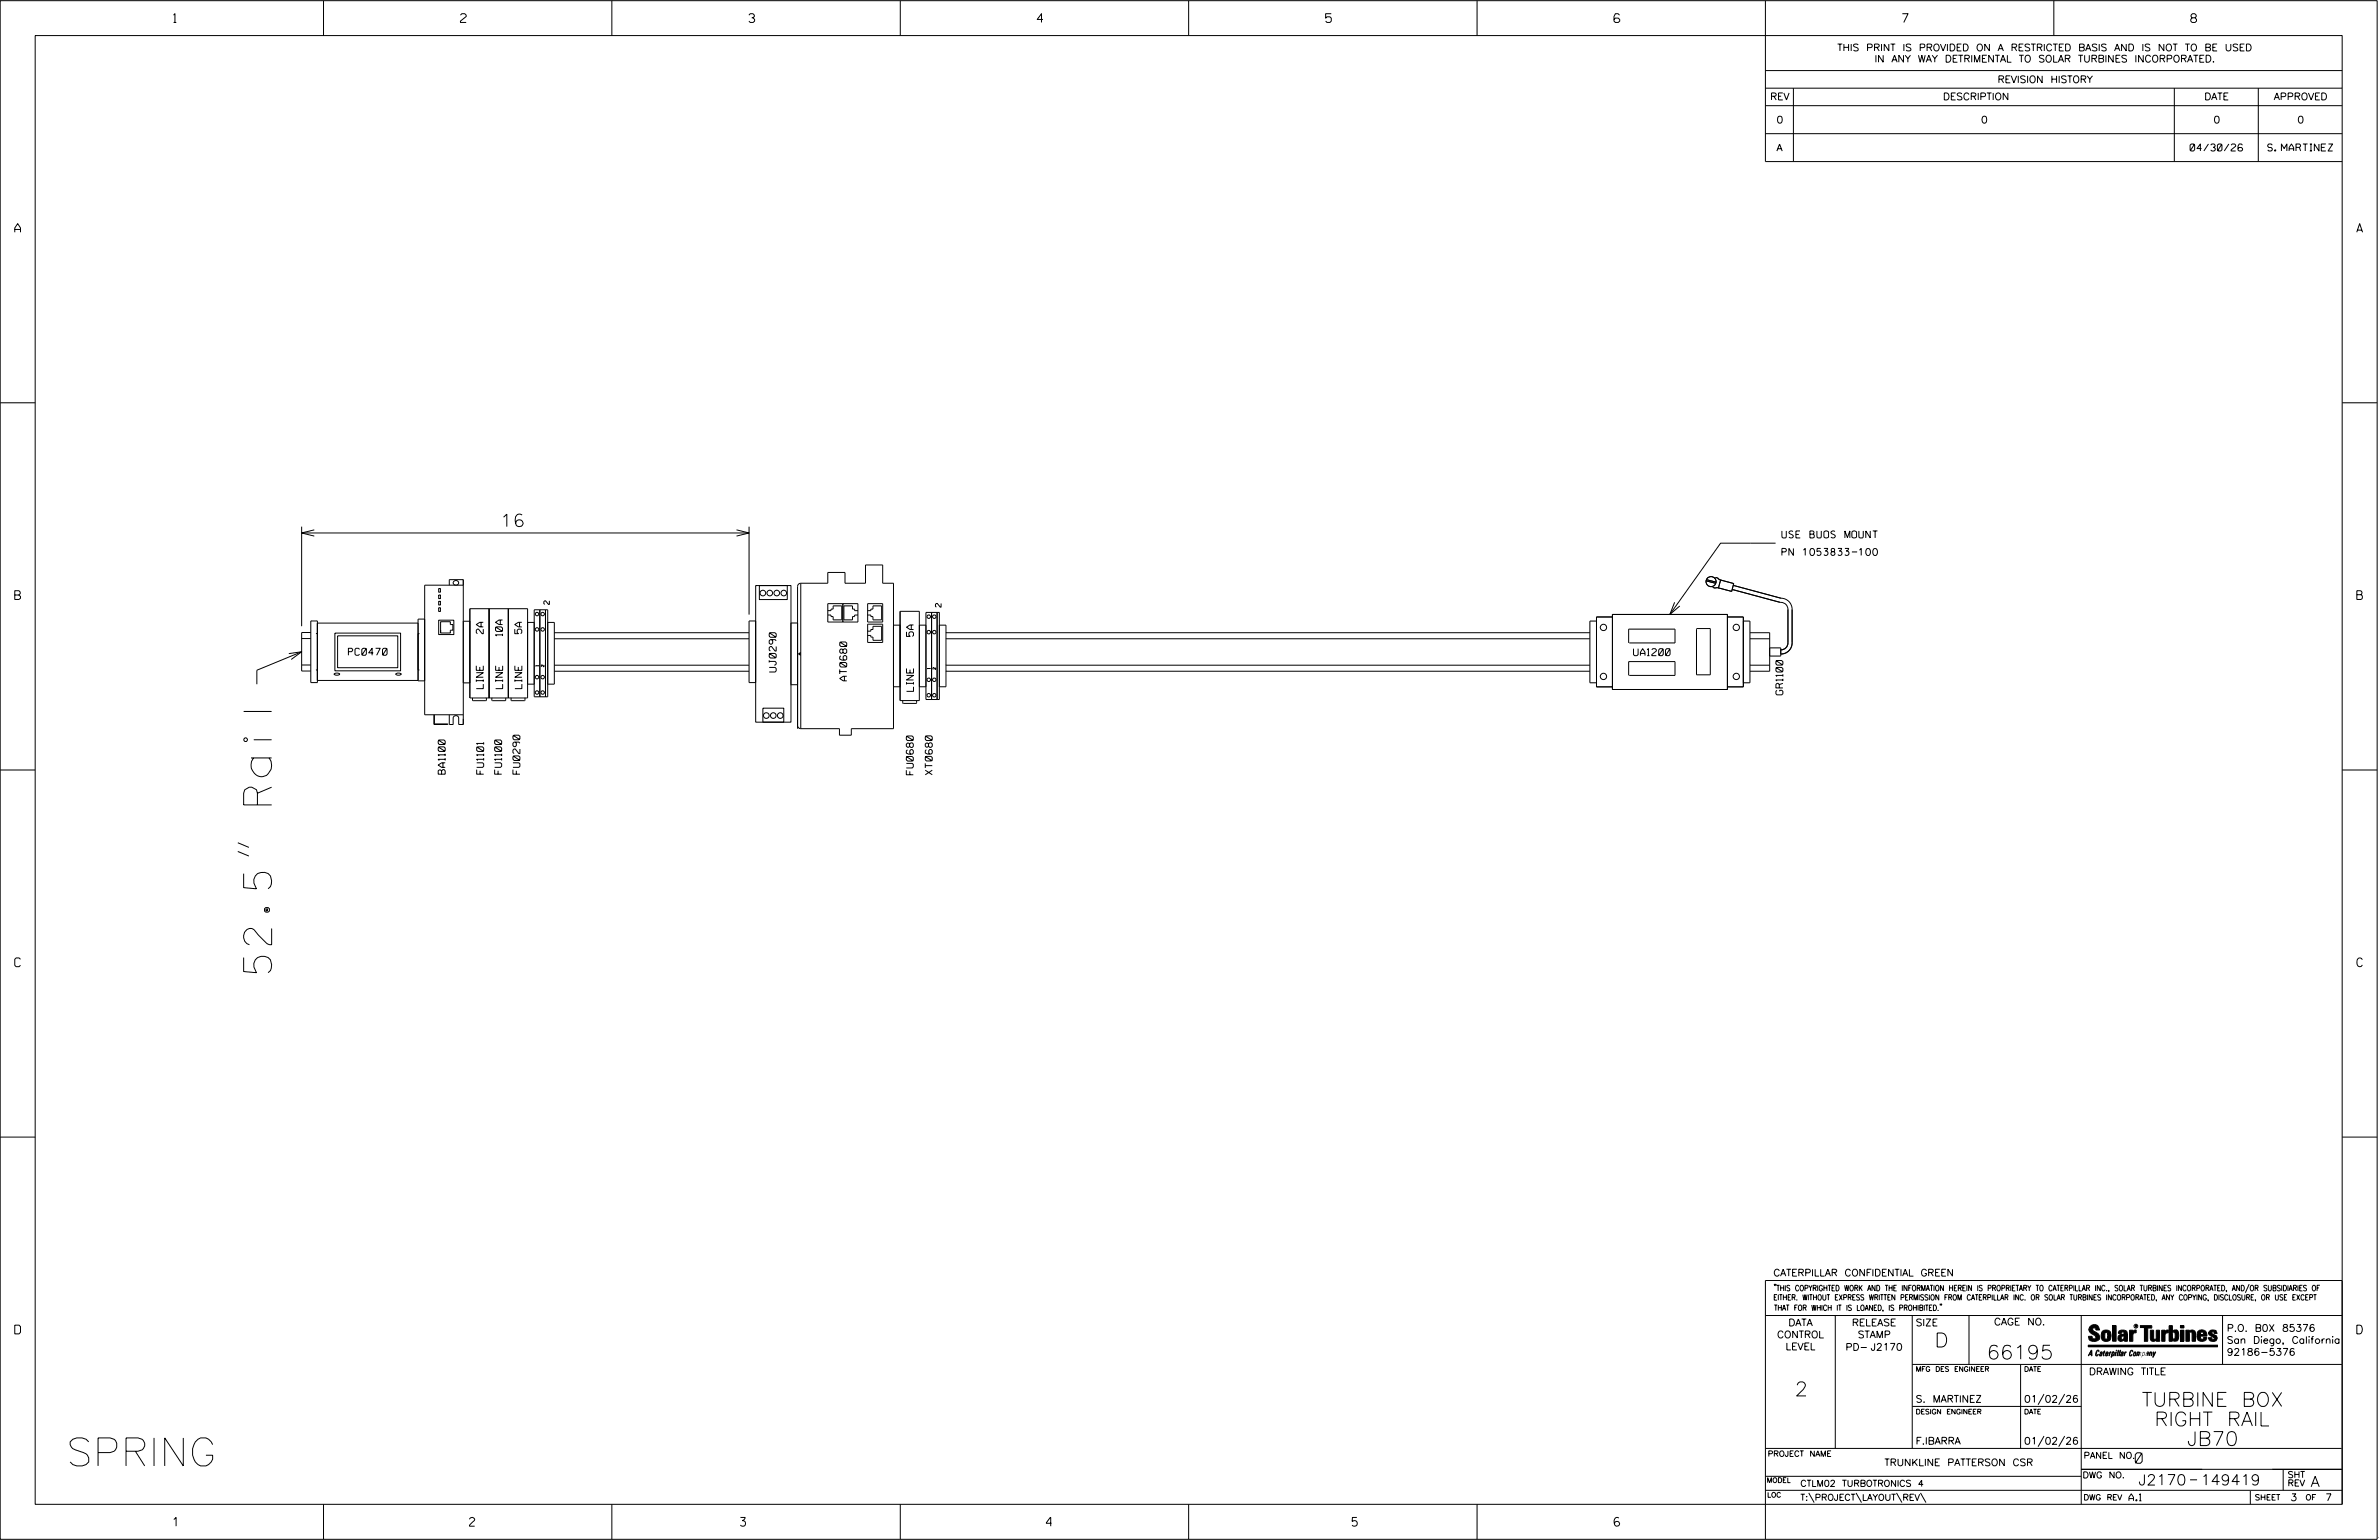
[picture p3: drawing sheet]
<svg xmlns="http://www.w3.org/2000/svg" width="864mm" height="559mm" viewBox="0 0 864 559" stroke-linecap="round" stroke-linejoin="round" font-family="sans-serif">
<defs><g id="words">
<g font-size="10.2">
<text x="98.6" y="353" transform="rotate(-90 98.6 353)">52.5&quot; Rail</text>
<text x="24" y="531.9">SPRING</text>
</g>
<g font-size="5.1">
<text x="702.3" y="488.8">D</text>
<text x="721.2" y="493.2">66195</text>
<text x="651.5" y="506.5">2</text>
<text x="777.5" y="510.3">TURBINE BOX</text>
<text x="782.1" y="517.4">RIGHT RAIL</text>
<text x="793.9" y="524.5">JB70</text>
</g>
<text font-size="4.6" x="182.4" y="191.1">16</text>
<g font-size="3.8">
<text x="775.1" y="531">0</text>
<text x="776.3" y="538.9">J2170</text>
<text x="798.8" y="538.9">149419</text>
<text x="838.8" y="539.5">A</text>
</g>
<g font-size="3.2">
<text x="63" y="8.2">1</text>
<text x="167.2" y="8.2">2</text>
<text x="271.8" y="8.2">3</text>
<text x="376.5" y="8.2">4</text>
<text x="481.2" y="8.2">5</text>
<text x="690.6" y="8.2">7</text>
<text x="795.3" y="8.2">8</text>
<text x="5.4" y="84.3">A</text>
<text x="855.5" y="84.3">A</text>
<text x="5.4" y="217.5">B</text>
<text x="855.6" y="217.5">B</text>
<text x="5.4" y="350.8">C</text>
<text x="855.6" y="350.8">C</text>
<text x="5.4" y="484">D</text>
<text x="855.6" y="484">D</text>
<text x="62.8" y="553.8">1</text>
<text x="170.4" y="553.8">2</text>
<text x="268.8" y="553.8">3</text>
<text x="379.8" y="553.8">4</text>
<text x="490.8" y="553.8">5</text>
<text x="585.9" y="553.8">6</text>
</g>
<g font-size="2.5">
<text x="666.9" y="18.5">THIS PRINT IS PROVIDED ON A RESTRICTED BASIS AND IS NOT TO BE USED</text>
<text x="680.5" y="22.6">IN ANY WAY DETRIMENTAL TO SOLAR TURBINES INCORPORATED.</text>
<text x="725.1" y="30">REVISION HISTORY</text>
<text x="642.6" y="36.3">REV</text>
<text x="705.3" y="36.3">DESCRIPTION</text>
<text x="800.2" y="36.3">DATE</text>
<text x="825.4" y="36.3">APPROVED</text>
<text x="644.9" y="44.7">0</text>
<text x="719.1" y="44.7">0</text>
<text x="803.5" y="44.7">0</text>
<text x="834" y="44.7">0</text>
<text x="644.9" y="54.8">A</text>
<text x="795" y="54.8">04/30/26</text>
<text x="823.2" y="54.8">S. MARTINEZ</text>
<text x="646.9" y="195.2">USE BUOS MOUNT</text>
<text x="646.9" y="201.5">PN 1053833-100</text>
<text x="175.4" y="230" transform="rotate(-90 175.4 230)">2A</text>
<text x="182.4" y="230.8" transform="rotate(-90 182.4 230.8)">10A</text>
<text x="189.4" y="230" transform="rotate(-90 189.4 230)">5A</text>
<text x="331.6" y="230.9" transform="rotate(-90 331.6 230.9)">5A</text>
<text x="126.5" y="237.8">PC0470</text>
<text x="593" y="237.9">UA1200</text>
<text x="281.8" y="243.8" transform="rotate(-90 281.8 243.8)">UJ0290</text>
<text x="175.5" y="249.9" transform="rotate(-90 175.5 249.9)">LINE</text>
<text x="182.4" y="249.9" transform="rotate(-90 182.4 249.9)">LINE</text>
<text x="189.4" y="249.9" transform="rotate(-90 189.4 249.9)">LINE</text>
<text x="307.4" y="247" transform="rotate(-90 307.4 247)">AT0680</text>
<text x="331.6" y="250.9" transform="rotate(-90 331.6 250.9)">LINE</text>
<text x="647.2" y="252.1" transform="rotate(-90 647.2 252.1)">GR1100</text>
<text x="161.6" y="280.9" transform="rotate(-90 161.6 280.9)">BA1100</text>
<text x="175.6" y="280.9" transform="rotate(-90 175.6 280.9)">FU1101</text>
<text x="182.1" y="280.9" transform="rotate(-90 182.1 280.9)">FU1100</text>
<text x="188.7" y="280.9" transform="rotate(-90 188.7 280.9)">FU0290</text>
<text x="331.6" y="281.1" transform="rotate(-90 331.6 281.1)">FU0680</text>
<text x="338.4" y="281.1" transform="rotate(-90 338.4 281.1)">XT0680</text>
<text x="643.8" y="463">CATERPILLAR CONFIDENTIAL GREEN</text>
<text x="645.1" y="485.5">CONTROL</text>
<text x="649.2" y="481.1">DATA</text>
<text x="672.3" y="481.1">RELEASE</text>
<text x="674.4" y="485.5">STAMP</text>
<text x="695.4" y="481.1">SIZE</text>
<text x="723.8" y="480.8">CAGE NO.</text>
<text x="808.4" y="483.1">P.O. B0X 85376</text>
<text x="648.2" y="489.8">LEVEL</text>
<text x="669.9" y="490">PD- J2170</text>
<text x="808.4" y="487.5">San Diego, California</text>
<text x="808.4" y="491.8">92186-5376</text>
<text x="758.3" y="498.9">DRAWING TITLE</text>
<text x="695.4" y="508.9">S. MARTINEZ</text>
<text x="734.8" y="508.9">01/02/26</text>
<text x="695.4" y="524.1">F.IBARRA</text>
<text x="734.8" y="524.1">01/02/26</text>
<text x="684" y="531.9">TRUNKLINE PATTERSON CSR</text>
<text x="772.8" y="544.6">A.1</text>
<text x="831.4" y="544.6">3</text>
<text x="844.1" y="544.6">7</text>
</g>
<g font-size="2.3">
<text x="756.4" y="529.2">PANEL NO.</text>
<text x="653.5" y="539.4">CTLM02 TURBOTRONICS 4</text>
<text x="756" y="536.3">DWG NO.</text>
<text x="830.4" y="539.3">REV</text>
<text x="830.4" y="536.2">SHT</text>
<text x="653.5" y="544.5">T:\PROJECT\LAYOUT\REV\</text>
</g>
<g font-size="2">
<text x="199.4" y="219.3" transform="rotate(-90 199.4 219.3)">2</text>
<text x="341.6" y="220.3" transform="rotate(-90 341.6 220.3)">2</text>
<text x="643.8" y="468.4">&quot;THIS COPYRIGHTED WORK AND THE INFORMATION HEREIN IS PROPRIETARY TO CATERPILLAR INC., SOLAR TURBINES INCORPORATED, AND/OR SUBSIDIARIES OF</text>
<text x="643.8" y="471.8">EITHER. WITHOUT EXPRESS WRITTEN PERMISSION FROM CATERPILLAR INC. OR SOLAR TURBINES INCORPORATED, ANY COPYING, DISCLOSURE, OR USE EXCEPT</text>
<text x="644" y="475.6">THAT FOR WHICH IT IS LOANED, IS PROHIBITED.&quot;</text>
<text x="641.7" y="528.5">PROJECT NAME</text>
<text x="756.3" y="544.3">DWG REV</text>
<text x="818.5" y="544.3">SHEET</text>
<text x="836.9" y="544.3">OF</text>
</g>
<g font-size="1.8">
<text x="695.4" y="497.6">MFG DES ENGINEER</text>
<text x="734.8" y="497.6">DATE</text>
<text x="695.4" y="513.1">DESIGN ENGINEER</text>
<text x="734.8" y="513.1">DATE</text>
<text x="641.3" y="538">MODEL</text>
<text x="641.5" y="543.3">LOC</text>
</g>
<g font-size="1">
<text x="195.5" y="241.8" transform="rotate(-90 195.5 241.8)">1</text>
<text x="197.5" y="241.9" transform="rotate(-90 197.5 241.9)">2</text>
<text x="337.6" y="242.7" transform="rotate(-90 337.6 242.7)">1</text>
<text x="339.7" y="242.9" transform="rotate(-90 339.7 242.9)">2</text>
</g>
<text font-size=".9" x="775.1" y="481.7">R</text>
</g></defs>
<g fill="none" stroke="#000" stroke-width=".36">
<path d="M.1 .2h862.8v558.4h-862.8zM12.8 12.9h837.4v533h-837.4zM117.4 .2v12.7M222.1 .2v12.7M326.8 .2v12.7M431.5 .2v12.7M536.2 .2v12.7M587.9 5.5l-.5-.5h-1l-.5 1v1.7l.5 .4h1l.6-.4v-.6l-.6-.5h-1l-.5 .5M640.9 .2v58.4h209.3M745.6 .2v12.7M640.9 25.6h209.3M640.9 32h209.3"/>
<path d="M640.9 38.3h209.3M651 32v26.6M789.3 32v26.6M819.8 32v26.6M640.9 48.5h209.3M.1 146.2h12.7M850.2 146.2h12.7M109.5 191.1v36.1M109.5 193.4h162.4M114.1 192.3l-4.6 1.1 4.6 1.1M267.4 192.3l4.5 1.1-4.5 1.1M271.9 191.1v31.9"/>
<path d="M644.6 197.1h-20l-18.4 25.9M159.2 218.2h.7v1.3h-.7zM159.2 215.9h.7v1.3h-.7zM159.2 213.6h.7v1.3h-.7zM163.1 212.3v-2h5.1v52.6h-1.7v-2.4a1.02 1.02 0 0 0-1-.8 1.02 1.02 0 0 0-1 .8v2.4h-1.4v-3.5M168.2 212.3h-14v47.1h14M274.3 212.5h12.8v49.5h-12.8zM275.7 212.5h10.1v5.1h-10.1zM290.7 211.6h9.8v-3.9h6.2v3.9h7.5v-6.6h6.2v6.6h3.9v52.8h-15.3v2.4h-4.3v-2.4h-14M290.7 211.6l-.7 .3-.5 .9v51.6M290.7 211.6v52.8M300.5 219h10.9v6.7h-10.9z"/>
<path d="M306 219v6.7M315 219h5.4v6.7h-5.4zM607.9 218.5l-1.7 4.5 3.6-3.1M619.3 210.7l3.5 1M619.4 210.3l3.5 .9M621.7 213.1l2.3 .3M622.7 209.5l2.1 1M624.6 210.5l4.8 1.2-.8 2.9-4.8-1.3zM628.8 213.9l17.3 4.6a2.64 2.64 0 0 1 2.9 2.6v12.2a2.53 2.53 0 0 1-2.6 2.5M629.2 212.4l17.3 4.7a4 4 0 0 1 4.1 4v12.2a4 4 0 0 1-4.2 4M104.8 237.2l4.7-.7-3.8 2.8M109.5 231.7h3.3"/>
<path d="M109.5 236.5l-16.3 6.7v5.1M112.8 225.3h2.4v22.4h-2.4zM112.8 229.5h-3.3v14h3.3M114.7 229.9h.5M115.2 226.1h36.6M121.6 229.7h23.8v13.7h-23.8zM122.6 230.7h21.8v11.6h-21.8zM151.8 229.9h.5M154.2 224.6h-2.4v22.5h2.4M159.2 220.5h.7v1.4h-.7zM159.2 225h5.5v5.3h-5.5zM159.9 228.6v1.1h3.6v-1h.9v-2.1h-.9v-1h-3.6v4.1"/>
<path d="M168.2 225.4h2.4M170.6 220.9h20.9v32.4h-20.9zM177.6 220.9v32.4M184.5 220.9v32.4M191.5 225.8h2.4M193.9 221.3h4.9v31.5h-4.9zM196 221.3v31.5M198 221.3v31.5M198.8 225.8h2.4v22.4h-2.4M201.2 231.8h70.7M201.2 229.6h70.7M271.9 225.3h2.4v22.4h-2.4z"/>
<path d="M289.5 226.1h-2.4v22.4h2.4M300.5 221.6h1.2v-.6h.7v-1.1h3.2v5h-3.2v-1.2h-.7v-.5h-1.2M311.4 221.6h-1.2v-.6h-.7v-1.1h-3.1v5h3.1v-1.2h.7v-.5h1.2M315 221.6h1.1v-.6h.8v-1.1h3.1v5h-3.1v-1.2h-.8v-.5h-1.1M315 229h1.1v-.6h.8v-1.1h3.1v5h-3.1v-1.1h-.8v-.6h-1.1M315 226.5h5.4v6.6h-5.4zM324.3 226.8h2.4M326.7 221.8h7v32.4h-7zM333.7 226.8h2.4M336.1 222.2h4.9v31.6h-4.9zM338.2 222.2v31.6M340.2 222.2v31.6"/>
<path d="M341 226.8h2.4v22.4h-2.4M343.4 229.6h233.7M343.4 231.8h233.7M579.5 225.4h-2.4v22.4h2.4M585.3 223h41.8v27.2h-41.8zM585.3 223.9h-5.8v25.3h5.8M591.2 233.3v-5h16.8v5h-16.6M615.8 228.1h5.1v16.8h-5.1v-16.6M627.1 223.9h5.7v25.3h-5.7M632.8 225.4h2.4v22.4h-2.4M635.2 229.6h7.2v14h-7.2M635.2 231.8h7.2"/>
<path d="M642.4 235.1h4v3h-4M109.5 241.3h3.3M114.7 243.1h.5M115.2 246.9h36.6M121.4 244.5a1.22 1.22 0 0 1 1.9 .3 1.22 1.22 0 0 1-1.9-.3zM143.7 244.5a1.19 1.19 0 0 1 1.9 .3 1.18 1.18 0 0 1-1.9-.3zM151.8 243.1h.5M157.7 259.4v3.3h4.9v.2h-5.1v-3.5M168.2 247.8h2.4M171.5 253.3l.2 .9h4.7l.2-.9M178.5 253.3l.2 .9h4.7l.2-.9M185.5 253.3l.2 .9h4.7l.2-.9"/>
<path d="M191.5 248.2h2.4M201.2 243.6h70.7M201.2 241.4h70.7M276.9 257h7.6v5h-7.6zM324.3 249.2h2.4M327.7 254.2l.2 1h4.7l.1-1M333.7 249.2h2.4M343.4 243.6h233.7M343.4 241.4h233.7M591.2 245.1v-5h16.8v5h-16.6M635.2 241.4h7.2M.1 279.4h12.7"/>
<path d="M289.5 263.2l.3 .7 .9 .5M850.2 279.4h12.7M86.3 309l4 1.6M86.3 305.8l4 1.7M.1 412.6h12.7M850.2 412.6h12.7M640.9 477.3h209.3M644.2 466.1l-.1 .4M644.7 466.1l-.2 .4M666.2 477.3v48.3M694.2 477.3v48.3M704.4 473.3l-.1 .4"/>
<path d="M704.8 473.3l-.1 .4M714.8 477.3v17.8M755.5 477.3v68.6M806.8 477.3v17.8M816.5 466l-1.4 3.1M850.2 464.6h-209.3v94M850.2 464.8v81.1M694.2 495.1h156M733.5 495.1v30.5M758.6 481.4a2.02 2.02 0 0 1 3.1-.1l.5 1.3h-1.3l-.2-.6-.4-.2-.6 .1-.1 .4 .4 .7a2.46 2.46 0 0 1 2.2 2.9 2.83 2.83 0 0 1-3.8 .3l-.3-1.3h1.3l.2 .7 .6 .3 .5-.2 .2-.5-.4-.6-1.9-1.2-.4-.9zM759.2 491.3h-.7l.7-1.2v1.9h.2l-.1-2.1-1.3 2.1 .5-.5h.7M761.3 490l.3-.2 .4 .3-.1 .3-.3-.4-.4 .3-.3 1.6h.4l.4-.5-.3 .6-.4 .1-.3-.4z"/>
<path d="M762.6 490.6l.5-.1-.1 1.4h-.9a.74 .74 0 0 1 .9-.8l-.3 .7-.5 .1 .2-.5 .6-.2v-.5l-.7 .2zM763 483.2a2.17 2.17 0 0 1 3.1 0l.3 1.4-.3 1.5a2.17 2.17 0 0 1-3.1 0l-.3-1.5zM763.6 490.5l.4-.4 .2 .6h-.3l-.3 .9 .2 .4-.3-.1zM764.1 483.7l.5-.4 .4 .3v2.2l-.4 .2-.5-.2zM764.6 491.1l.6 .2v-.7l-.4-.1-.4 .6-.1 .8h.6M764.6 491.1l-.1 .8h.4M764.6 482.6v.8M764.8 490.7l.4 .1v.3h-.6zM765 491.5l-.1 .4zM766 490.5l-.5 1.5zM766 490.8l.4-.3-.4 .4M766.9 481h1.3v5.7h-1.3z"/>
<path d="M767 490.8l.5 .1-.3 .8-.4 .2zM767.3 490.5h-.5l-.5 2M767.3 490.5a.8 .8 0 0 1 .2 1 .8 .8 0 0 1-.9 .4l-.1 .6M767.3 490.5l-.1 .2M768.1 490.5l-.4 1.5zM768.2 489.9h.3l-.1 .2h-.2zM769 489.9l-.5 2.1zM769.7 489.9l-.6 2.1zM770.1 491.4l.5-.3-.5 .8zM770.4 491.9h.1M770.6 491.1l.1-.4-.7 .2 .1-.3 .6-.1 .2 .3-.5 1.1M770.6 491.1a.74 .74 0 0 0-.8 .8h.6"/>
<path d="M771 484.8h-.7l-.3 .6 .4 .7 .5-.3 .1-2.4h-.8l-.1 .4h-1.2a1.71 1.71 0 0 1 1.8-1.3 1.71 1.71 0 0 1 1.6 1.4v2.8h-1.1l-.1-.6M771 484.2l-1.5 .1a1.41 1.41 0 0 0 0 2.4l.5 .1 1.1-.7M771.2 486.1h-.1M771.4 490.5l.1 .3 .4-.3-.9 1.5zM771.5 490.8h.1M773 482.7h1.2v.5l.5-.5 .7-.1v1h-.6l-.5 .4-.1 2.7h-1.2zM773.3 490.3l.6-.4 .4 .2-.1 .4-.3-.4a1.28 1.28 0 0 0-.5 1.8l.6-.4-.1 .4-.8 .1zM774.7 490.8l.5-.3a.88 .88 0 0 1 .2 .9 .88 .88 0 0 1-.7 .7l-.2-.2zM774.8 490.9h.5l-.3 1h-.3l-.2-.2zM775.2 490.5l-.1 .2M776.8 481h4.3v.9h-1.5v4.8h-1.3M776.8 490.6l-.8 .2v-.3l-.4 1.5 .8-1.3v1.3l.3-1.2"/>
<path d="M779.3 491.1h.4M779.6 490.5h.3l-.3 1.4M779.6 490.7h.2l-.1 .4M779.7 491.1l-.1 .4M779.7 491.1l-.4 .2M780.1 492l.4-1.5 .1 .3 .3-.3 .3 .2-.3 1.3v-1.3l-.7 1.3M780.6 482.7h1.2v2.7l.1 .4 .4 .3 .4-.7v-2.7h1.2l.1 4h-1.3v-.5l-1.1 .6-.7-.3-.3-.7zM781.6 492.5l1-2-.8 1.3-.2-1.3-.2 2M784.7 482.7h1.2v.5l.5-.5 .7-.1v1h-.5l-.6 .4-.1 2.7h-1.2zM787.4 481h1.2v2a1.4 1.4 0 0 1 2.2 .2l.1 1.4-.4 1.9-1.5 .1-.4-.5v-1l.5 .9 .5-.3v-2.1l-.5-.4-.5 .7v2.8h-1.2zM791.5 482.7h1.3v4h-1.3zM791.5 481h1.3v.9h-1.3z"/>
<path d="M793.5 482.7h1.3v.4l.7-.5 1.1 .2 .4 .6v3.3h-1.2l-.3-3.4-.7 .2v3.2h-1.3zM794.8 483.1h.1M797.7 483.2a1.92 1.92 0 0 1 2.4-.5 1.92 1.92 0 0 1 1 2.1h-2.3v.8l.6 .5 .5-.3v-.5h1.2a1.83 1.83 0 0 1-2.1 1.4 1.83 1.83 0 0 1-1.5-2.1zM798.8 484.2v.6M799.1 483.4h.6l.2 .8h-1.1zM804.6 482.9a1.84 1.84 0 0 0-2.9 .8 3.3 3.3 0 0 0 2.2 1.9l-.5 .5-.4-.3-.1-.4h-1.2l.1 .6a1.92 1.92 0 0 0 2.9 .4M804.9 483.8h-1.2l-.2-.6-.5 .1-.1 .3 .1 .3 1.8 .9M805.1 488.1h-47.1v.6h47.1M694.2 510.3h61.3M742 505.8l-2.2 3.9M749.5 505.8l-2.2 3.9M640.9 525.6h209.2"/>
<path d="M640.9 535.7h114.6M742 521.1l-2.2 3.8M749.5 521.1l-2.2 3.8M755.5 533.2h94.7M795 537h2.6M828.8 533.2v7.6M117.4 545.9v12.7M222.1 545.9v12.7M326.8 545.9v12.7M431.5 545.9v12.7M536.2 545.9v12.7M640.9 540.8h209.3"/>
<path d="M656.6 541.7l2 3.5M673.8 541.7l1.9 3.5M688.4 541.7l2 3.5M697.2 541.7l1.9 3.5M816.9 541v4.9M863.5 558h.1"/>
<circle cx="165.6" cy="211.5" r=".94"/>
<circle cx="276.9" cy="215.2" r="1.02"/>
<circle cx="279.4" cy="215.2" r="1.02"/>
<circle cx="282" cy="215.2" r="1.02"/>
<circle cx="284.5" cy="215.2" r="1.02"/>
<circle cx="621.1" cy="211.1" r="1.83"/>
<circle cx="194.9" cy="228.4" r=".64"/>
<circle cx="194.9" cy="222.8" r=".64"/>
<circle cx="197" cy="222.8" r=".64"/>
<circle cx="197" cy="228.4" r=".64"/>
<circle cx="337.1" cy="229.4" r=".64"/>
<circle cx="337.1" cy="223.8" r=".64"/>
<circle cx="339.2" cy="223.8" r=".64"/>
<circle cx="339.2" cy="229.4" r=".64"/>
<circle cx="582.1" cy="227.7" r="1.14"/>
<circle cx="630.3" cy="227.7" r="1.14"/>
<circle cx="194.9" cy="251.3" r=".64"/>
<circle cx="194.9" cy="245.7" r=".64"/>
<circle cx="197" cy="245.7" r=".64"/>
<circle cx="197" cy="251.3" r=".64"/>
<circle cx="278.2" cy="259.6" r="1.03"/>
<circle cx="280.7" cy="259.6" r="1.02"/>
<circle cx="283.2" cy="259.6" r="1.02"/>
<circle cx="337.1" cy="246.7" r=".64"/>
<circle cx="337.1" cy="252.3" r=".64"/>
<circle cx="339.2" cy="246.7" r=".64"/>
<circle cx="339.2" cy="252.3" r=".64"/>
<circle cx="582.1" cy="245.4" r="1.14"/>
<circle cx="630.3" cy="245.4" r="1.14"/>
<circle cx="775.4" cy="481.2" r=".69"/>
</g>
<g fill="#000">
<path d="M289.5 237.3l1.2-.8v1.5zM768.1 490.5l-.4 1.5zM768.2 489.9h.3l-.1 .2h-.2zM769 489.9l-.5 2.1zM769.7 489.9l-.6 2.1zM791.5 481h1.3v.9h-1.3zM791.5 482.7h1.3v4h-1.3zM758 488.1h47.1v.6h-47.1z"/>
<path d="M759.2 489.9l-1.2 2.1 .5-.5h.7v.5h.2zM759.2 490.1v1.2h-.7z" fill-rule="evenodd"/>
<path d="M758.6 481.4a2.02 2.02 0 0 1 3.1-.1l.5 1.3h-1.3l-.2-.6-.4-.2-.6 .1-.1 .4 .4 .7a2.46 2.46 0 0 1 2.2 2.9 2.83 2.83 0 0 1-3.8 .3l-.3-1.3h1.3l.2 .7 .6 .3 .5-.2 .2-.5-.4-.6-1.9-1.2-.4-.9z" fill-rule="evenodd"/>
<path d="M761.3 490l.3-.2 .4 .3-.1 .3-.3-.4-.4 .3-.3 1.6h.4l.4-.5-.3 .6-.4 .1-.3-.4z" fill-rule="evenodd"/>
<path d="M762.6 490.6l.5-.1-.1 1.4h-.9a.74 .74 0 0 1 .9-.8l-.6 .3-.2 .5 .5-.1 .3-.6v-.5l-.7 .2z" fill-rule="evenodd"/>
<path d="M763.6 490.5l.4-.4 .2 .6h-.3l-.3 .9 .2 .4-.3-.1z" fill-rule="evenodd"/>
<path d="M764.8 490.5l.5 .3-.1 .5h-.6l.6-.2v-.3l-.4-.1-.3 1.2h.4l.3-.4-.6 .6-.3-.2v-.4z" fill-rule="evenodd"/>
<path d="M763 483.2a2.17 2.17 0 0 1 3.1 0l.3 1.4-.3 1.5a2.17 2.17 0 0 1-3.1 0l-.3-1.5zM764.1 483.7v2.1l.5 .2 .4-.2v-2.2l-.4-.3z" fill-rule="evenodd"/>
<path d="M766 490.5v.3l.4-.1-.4 .2-.5 1.1z" fill-rule="evenodd"/>
<path d="M766.8 490.5l-.5 2 .3-.6a.71 .71 0 0 0 .9-.5 .71 .71 0 0 0-.4-.9zM767 490.8l.5 .1-.3 .8-.4 .2z" fill-rule="evenodd"/>
<path d="M766.9 481h1.3v5.7h-1.3z" fill-rule="evenodd"/>
<path d="M770.1 490.6l.6-.1 .2 .3-.4 1.2-.5 .1-.2-.5 .3-.5h.5l-.7 .5v.3l.4-.1 .4-.9-.5-.2-.2 .2z" fill-rule="evenodd"/>
<path d="M769.4 482.8l-.5 1h1.2l.1-.4h.8v.8l-1.5 .1a1.41 1.41 0 0 0 0 2.4l.5 .1 1.1-.7 .1 .6h1.1v-2.8a1.79 1.79 0 0 0-2.4-1.2zM770.3 484.8h.7l-.1 1-.5 .3-.4-.7z" fill-rule="evenodd"/>
<path d="M771.4 490.5l.1 .3 .4-.3-.9 1.5z" fill-rule="evenodd"/>
<path d="M773 482.7h1.2v.5l.5-.5 .7-.1v1h-.6l-.5 .4-.1 2.7h-1.2z" fill-rule="evenodd"/>
<path d="M773.3 490.3l.6-.4 .4 .2-.1 .4-.3-.4a1.28 1.28 0 0 0-.5 1.8l.6-.4-.3 .5h-.6z" fill-rule="evenodd"/>
<path d="M774.7 490.8l-.2 1.1h.7a.96 .96 0 0 0 0-1.4zM774.8 490.9h.5l-.1 .6-.5 .4-.2-.2z" fill-rule="evenodd"/>
<path d="M776 490.5v.3l.4-.3 .2 .3 .7-.2-.3 1.4v-1.3l-.6 1.3v-1.3l-.8 1.3z" fill-rule="evenodd"/>
<path d="M776.8 481h4.3v.9h-1.5v4.8h-1.3v-4.8h-1.5z" fill-rule="evenodd"/>
<path d="M777.9 490.5l-.5 2 .3-.6a.71 .71 0 0 0 .9-.5 .71 .71 0 0 0-.4-.9zM778.1 490.8l.3-.1 .1 .4-.5 .8-.2-.5z" fill-rule="evenodd"/>
<path d="M779.3 490.6l.6-.1-.3 1.5-.7-.1a.67 .67 0 0 1 .8-.8l-.6 .3-.1 .5 .4-.1 .4-.9-.4-.2-.3 .2z" fill-rule="evenodd"/>
<path d="M780.5 490.5l.1 .3 .3-.3 .3 .2-.3 1.3v-1.3l-.8 1.3z" fill-rule="evenodd"/>
<path d="M780.6 482.7h1.2v2.7l.1 .4 .4 .3 .4-.7v-2.7h1.2l.1 4h-1.3v-.5l-1.1 .6-.7-.3-.3-.7z" fill-rule="evenodd"/>
<path d="M781.6 490.5l.2 1.3 .8-1.3-1.2 2z" fill-rule="evenodd"/>
<path d="M784.7 482.7h1.2v.5l.5-.5 .7-.1v1h-.5l-.6 .4-.1 2.7h-1.2z" fill-rule="evenodd"/>
<path d="M787.4 481h1.2v2a1.4 1.4 0 0 1 2.2 .2l.1 1.4-.4 1.9-1.5 .1-.4-.5v-1l.5 .9 .5-.3v-2.1l-.5-.4-.5 .7v2.8h-1.2z" fill-rule="evenodd"/>
<path d="M793.5 482.7h1.3v.4a1.29 1.29 0 0 1 2.2 .3v3.3h-1.2l-.3-3.4-.7 .2v3.2h-1.3z" fill-rule="evenodd"/>
<path d="M797.7 483.2a1.92 1.92 0 0 1 2.4-.5 1.92 1.92 0 0 1 1 2.1h-2.3v.8l.6 .5 .5-.3v-.5h1.2a1.83 1.83 0 0 1-2.1 1.4 1.83 1.83 0 0 1-1.5-2.1zM799.1 483.4l-.3 .8h1.1l-.2-.8z" fill-rule="evenodd"/>
<path d="M801.9 483.2a1.94 1.94 0 0 1 3 .1v.5h-1.2l-.2-.6-.5 .1-.1 .3 .1 .3 1.8 .9a1.2 1.2 0 0 1 .1 1.3 1.2 1.2 0 0 1-1.2 .7l-1.6-.4-.4-1h1.2l.1 .4 .4 .3 .5-.5a3.3 3.3 0 0 1-2.2-1.9z" fill-rule="evenodd"/>
<circle cx="761.4" cy="492" r=".07"/>
<circle cx="762.2" cy="485.1" r=".07"/>
<circle cx="769.3" cy="492" r=".07"/>
<circle cx="773.1" cy="486.7" r=".07"/>
<circle cx="791.5" cy="486.7" r=".07"/>
<circle cx="791.5" cy="481" r=".07"/>
<circle cx="794.8" cy="486.7" r=".07"/>
</g>
<use href="#words"/>
</svg>
